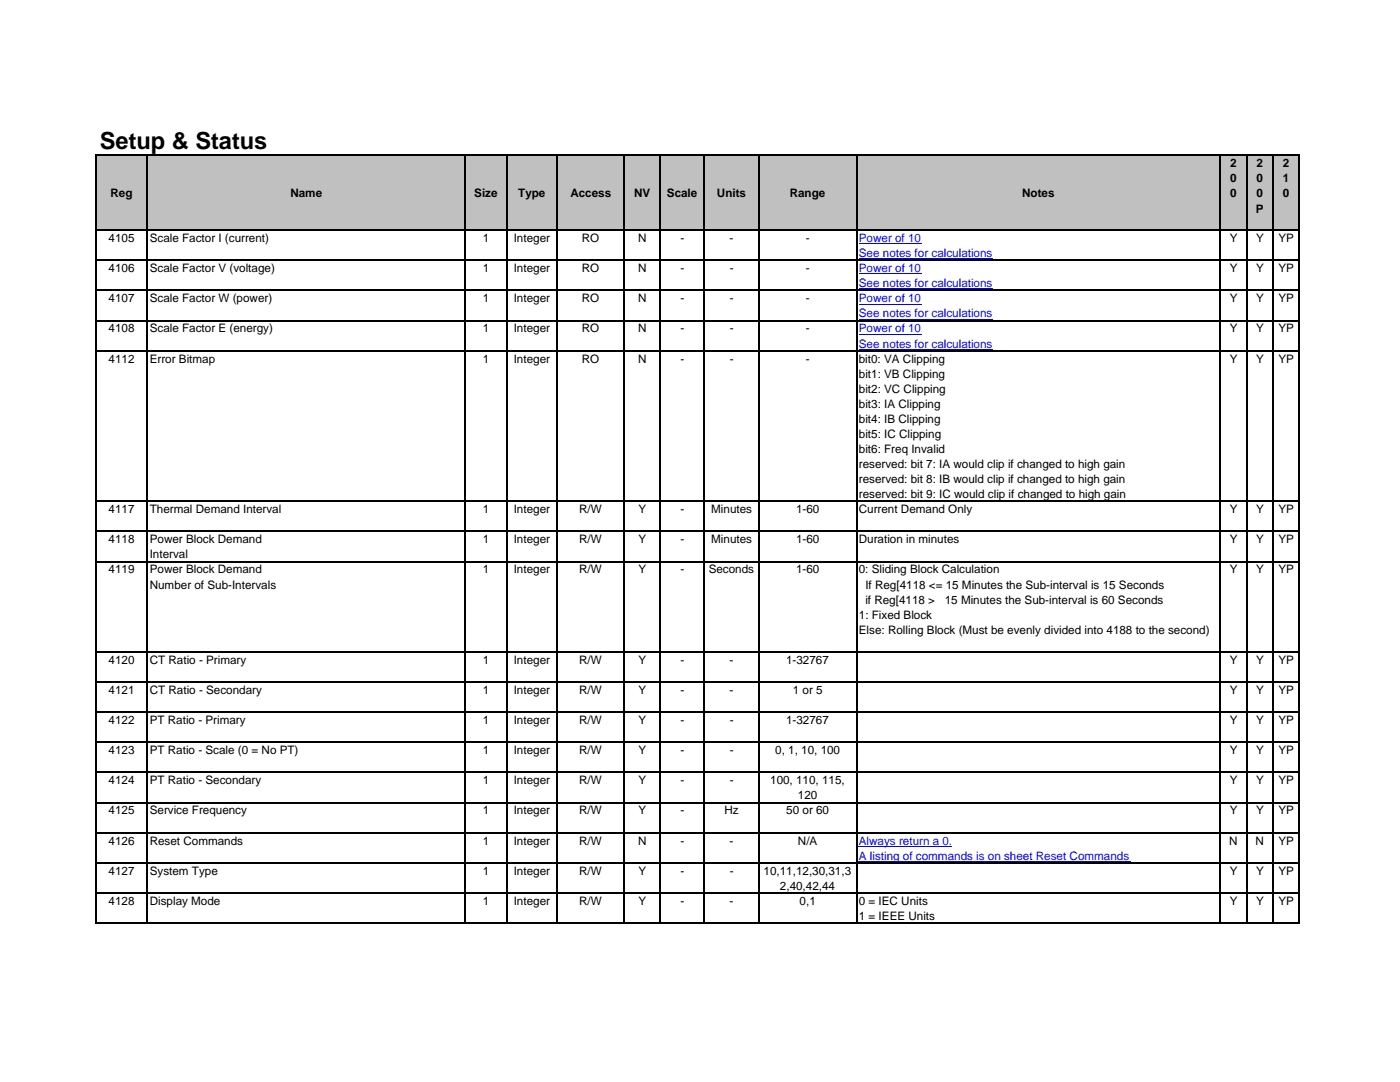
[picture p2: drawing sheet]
<svg xmlns="http://www.w3.org/2000/svg" width="279mm" height="216mm" viewBox="0 0 279 216" stroke-linecap="round" stroke-linejoin="round" font-family="sans-serif">
<defs><g id="words">
<text font-size="4.7" x="19.9" y="29.8">Setup &amp; Status</text>
<g font-size="2.3">
<text x="245.5" y="33.3">2</text>
<text x="250.8" y="33.3">2</text>
<text x="256" y="33.3">2</text>
<text x="22.1" y="39.2">Reg</text>
<text x="58" y="39.2">Name</text>
<text x="94.7" y="39.2">Size</text>
<text x="103.4" y="39.2">Type</text>
<text x="113.8" y="39.2">Access</text>
<text x="126.5" y="39.2">NV</text>
<text x="133.1" y="39.2">Scale</text>
<text x="143.1" y="39.2">Units</text>
<text x="157.6" y="39.2">Range</text>
<text x="204" y="39.2">Notes</text>
<text x="245.5" y="36.3">0</text>
<text x="245.5" y="39.4">0</text>
<text x="250.8" y="36.3">0</text>
<text x="250.8" y="39.4">0</text>
<text x="256" y="36.3">1</text>
<text x="256" y="39.4">0</text>
<text x="250.7" y="42.4">P</text>
<text x="21.7" y="48.3">4105</text>
<text x="29.9" y="48.3">Scale Factor I (current)</text>
<text x="96.3" y="48.3">1</text>
<text x="102.5" y="48.3">Integer</text>
<text x="116.1" y="48.3">RO</text>
<text x="127.3" y="48.3">N</text>
<text x="135.8" y="48.3">-</text>
<text x="145.6" y="48.3">-</text>
<text x="160.8" y="48.3">-</text>
<text x="245.4" y="48.3">Y</text>
<text x="250.7" y="48.3">Y</text>
<text x="255.1" y="48.3">YP</text>
<text x="21.7" y="54.3">4106</text>
<text x="29.9" y="54.3">Scale Factor V (voltage)</text>
<text x="96.3" y="54.3">1</text>
<text x="102.5" y="54.3">Integer</text>
<text x="116.1" y="54.3">RO</text>
<text x="127.3" y="54.3">N</text>
<text x="135.8" y="54.3">-</text>
<text x="145.6" y="54.3">-</text>
<text x="160.8" y="54.3">-</text>
<text x="245.4" y="54.3">Y</text>
<text x="250.7" y="54.3">Y</text>
<text x="255.1" y="54.3">YP</text>
<text x="21.7" y="60.3">4107</text>
<text x="29.9" y="60.3">Scale Factor W (power)</text>
<text x="96.3" y="60.3">1</text>
<text x="102.5" y="60.3">Integer</text>
<text x="116.1" y="60.3">RO</text>
<text x="127.3" y="60.3">N</text>
<text x="135.8" y="60.3">-</text>
<text x="145.6" y="60.3">-</text>
<text x="160.8" y="60.3">-</text>
<text x="245.4" y="60.3">Y</text>
<text x="250.7" y="60.3">Y</text>
<text x="255.1" y="60.3">YP</text>
<text x="21.7" y="66.3">4108</text>
<text x="29.9" y="66.3">Scale Factor E (energy)</text>
<text x="96.3" y="66.3">1</text>
<text x="102.5" y="66.3">Integer</text>
<text x="116.1" y="66.3">RO</text>
<text x="127.3" y="66.3">N</text>
<text x="135.8" y="66.3">-</text>
<text x="145.6" y="66.3">-</text>
<text x="160.8" y="66.3">-</text>
<text x="245.4" y="66.3">Y</text>
<text x="250.7" y="66.3">Y</text>
<text x="255.1" y="66.3">YP</text>
<text x="21.7" y="72.3">4112</text>
<text x="29.9" y="72.3">Error Bitmap</text>
<text x="96.3" y="72.3">1</text>
<text x="102.5" y="72.3">Integer</text>
<text x="116.1" y="72.3">RO</text>
<text x="127.3" y="72.3">N</text>
<text x="135.8" y="72.3">-</text>
<text x="145.6" y="72.3">-</text>
<text x="160.8" y="72.3">-</text>
<text x="171.4" y="72.3">bit0: VA Clipping</text>
<text x="171.4" y="75.4">bit1: VB Clipping</text>
<text x="245.4" y="72.4">Y</text>
<text x="250.7" y="72.4">Y</text>
<text x="255.1" y="72.4">YP</text>
<text x="171.4" y="78.4">bit2: VC Clipping</text>
<text x="171.4" y="81.4">bit3: IA Clipping</text>
<text x="171.4" y="84.4">bit4: IB Clipping</text>
<text x="171.4" y="87.4">bit5: IC Clipping</text>
<text x="171.4" y="90.4">bit6: Freq Invalid</text>
<text x="171.4" y="93.4">reserved: bit 7: IA would clip if changed to high gain</text>
<text x="171.4" y="96.4">reserved: bit 8: IB would clip if changed to high gain</text>
<text x="171.4" y="99.4">reserved: bit 9: IC would clip if changed to high gain</text>
<text x="21.7" y="102.4">4117</text>
<text x="29.9" y="102.4">Thermal Demand Interval</text>
<text x="96.3" y="102.4">1</text>
<text x="102.5" y="102.4">Integer</text>
<text x="115.6" y="102.4">R/W</text>
<text x="127.4" y="102.4">Y</text>
<text x="135.8" y="102.4">-</text>
<text x="141.9" y="102.4">Minutes</text>
<text x="158.9" y="102.4">1-60</text>
<text x="171.4" y="102.4">Current Demand Only</text>
<text x="245.4" y="102.4">Y</text>
<text x="250.7" y="102.4">Y</text>
<text x="255.1" y="102.4">YP</text>
<text x="21.7" y="108.4">4118</text>
<text x="29.9" y="108.4">Power Block Demand</text>
<text x="29.9" y="111.4">Interval</text>
<text x="96.3" y="108.4">1</text>
<text x="102.5" y="108.4">Integer</text>
<text x="115.6" y="108.4">R/W</text>
<text x="127.4" y="108.4">Y</text>
<text x="135.8" y="108.4">-</text>
<text x="141.9" y="108.4">Minutes</text>
<text x="158.9" y="108.4">1-60</text>
<text x="171.4" y="108.4">Duration in minutes</text>
<text x="245.4" y="108.4">Y</text>
<text x="250.7" y="108.4">Y</text>
<text x="255.1" y="108.4">YP</text>
<text x="21.7" y="114.4">4119</text>
<text x="29.9" y="114.4">Power Block Demand</text>
<text x="29.9" y="117.4">Number of Sub-Intervals</text>
<text x="96.3" y="114.4">1</text>
<text x="102.5" y="114.4">Integer</text>
<text x="115.6" y="114.4">R/W</text>
<text x="127.4" y="114.4">Y</text>
<text x="135.8" y="114.4">-</text>
<text x="141.4" y="114.4">Seconds</text>
<text x="158.9" y="114.4">1-60</text>
<text x="171.4" y="114.4">0: Sliding Block Calculation</text>
<text x="172.7" y="117.4">If Reg[4118 &lt;= 15 Minutes the Sub-interval is 15 Seconds</text>
<text x="245.4" y="114.4">Y</text>
<text x="250.7" y="114.4">Y</text>
<text x="255.1" y="114.4">YP</text>
<text x="171.4" y="123.4">1: Fixed Block</text>
<text x="172.7" y="120.4">if Reg[4118 &gt;</text>
<text x="188.6" y="120.4">15 Minutes the Sub-interval is 60 Seconds</text>
<text x="171.4" y="126.5">Else: Rolling Block (Must be evenly divided into 4188 to the second)</text>
<text x="21.7" y="132.5">4120</text>
<text x="29.9" y="132.5">CT Ratio - Primary</text>
<text x="96.3" y="132.5">1</text>
<text x="102.5" y="132.5">Integer</text>
<text x="115.6" y="132.5">R/W</text>
<text x="127.4" y="132.5">Y</text>
<text x="135.8" y="132.5">-</text>
<text x="145.6" y="132.5">-</text>
<text x="156.9" y="132.5">1-32767</text>
<text x="245.4" y="132.5">Y</text>
<text x="250.7" y="132.5">Y</text>
<text x="255.1" y="132.5">YP</text>
<text x="21.7" y="138.5">4121</text>
<text x="29.9" y="138.5">CT Ratio - Secondary</text>
<text x="96.3" y="138.5">1</text>
<text x="102.5" y="138.5">Integer</text>
<text x="115.6" y="138.5">R/W</text>
<text x="127.4" y="138.5">Y</text>
<text x="135.8" y="138.5">-</text>
<text x="145.6" y="138.5">-</text>
<text x="158.2" y="138.5">1 or 5</text>
<text x="245.4" y="138.5">Y</text>
<text x="250.7" y="138.5">Y</text>
<text x="255.1" y="138.5">YP</text>
<text x="21.7" y="144.5">4122</text>
<text x="29.9" y="144.5">PT Ratio - Primary</text>
<text x="96.3" y="144.5">1</text>
<text x="102.5" y="144.5">Integer</text>
<text x="115.6" y="144.5">R/W</text>
<text x="127.4" y="144.5">Y</text>
<text x="135.8" y="144.5">-</text>
<text x="145.6" y="144.5">-</text>
<text x="156.9" y="144.5">1-32767</text>
<text x="245.4" y="144.5">Y</text>
<text x="250.7" y="144.5">Y</text>
<text x="255.1" y="144.5">YP</text>
<text x="21.7" y="150.5">4123</text>
<text x="29.9" y="150.5">PT Ratio - Scale (0 = No PT)</text>
<text x="96.3" y="150.5">1</text>
<text x="102.5" y="150.5">Integer</text>
<text x="115.6" y="150.5">R/W</text>
<text x="127.4" y="150.5">Y</text>
<text x="135.8" y="150.5">-</text>
<text x="145.6" y="150.5">-</text>
<text x="154.7" y="150.5">0, 1, 10, 100</text>
<text x="245.4" y="150.5">Y</text>
<text x="250.7" y="150.5">Y</text>
<text x="255.1" y="150.5">YP</text>
<text x="21.7" y="156.5">4124</text>
<text x="29.9" y="156.5">PT Ratio - Secondary</text>
<text x="96.3" y="156.5">1</text>
<text x="102.5" y="156.5">Integer</text>
<text x="115.6" y="156.5">R/W</text>
<text x="127.4" y="156.5">Y</text>
<text x="135.8" y="156.5">-</text>
<text x="145.6" y="156.5">-</text>
<text x="153.7" y="156.5">100, 110, 115,</text>
<text x="159.3" y="159.5">120</text>
<text x="245.4" y="156.5">Y</text>
<text x="250.7" y="156.5">Y</text>
<text x="255.1" y="156.5">YP</text>
<text x="21.7" y="162.5">4125</text>
<text x="29.9" y="162.5">Service Frequency</text>
<text x="96.3" y="162.5">1</text>
<text x="102.5" y="162.5">Integer</text>
<text x="115.6" y="162.5">R/W</text>
<text x="127.4" y="162.5">Y</text>
<text x="135.8" y="162.5">-</text>
<text x="144.6" y="162.5">Hz</text>
<text x="156.9" y="162.5">50 or 60</text>
<text x="245.4" y="162.5">Y</text>
<text x="250.7" y="162.5">Y</text>
<text x="255.1" y="162.5">YP</text>
<text x="21.7" y="168.5">4126</text>
<text x="29.9" y="168.5">Reset Commands</text>
<text x="96.3" y="168.5">1</text>
<text x="102.5" y="168.5">Integer</text>
<text x="115.6" y="168.5">R/W</text>
<text x="127.3" y="168.5">N</text>
<text x="135.8" y="168.5">-</text>
<text x="145.6" y="168.5">-</text>
<text x="159.3" y="168.5">N/A</text>
<text x="245.3" y="168.5">N</text>
<text x="250.6" y="168.5">N</text>
<text x="255.1" y="168.5">YP</text>
<text x="21.7" y="174.5">4127</text>
<text x="29.9" y="174.5">System Type</text>
<text x="96.3" y="174.5">1</text>
<text x="102.5" y="174.5">Integer</text>
<text x="115.6" y="174.5">R/W</text>
<text x="127.4" y="174.5">Y</text>
<text x="135.8" y="174.5">-</text>
<text x="145.6" y="174.5">-</text>
<text x="152.4" y="174.5">10,11,12,30,31,3</text>
<text x="155.7" y="177.5">2,40,42,44</text>
<text x="245.4" y="174.5">Y</text>
<text x="250.7" y="174.5">Y</text>
<text x="255.1" y="174.5">YP</text>
<text x="21.7" y="180.6">4128</text>
<text x="29.9" y="180.6">Display Mode</text>
<text x="96.3" y="180.6">1</text>
<text x="102.5" y="180.6">Integer</text>
<text x="115.6" y="180.6">R/W</text>
<text x="127.4" y="180.6">Y</text>
<text x="135.8" y="180.6">-</text>
<text x="145.6" y="180.6">-</text>
<text x="159.6" y="180.6">0,1</text>
<text x="171.4" y="180.6">0 = IEC Units</text>
<text x="171.4" y="183.6">1 = IEEE Units</text>
<text x="245.4" y="180.6">Y</text>
<text x="250.7" y="180.6">Y</text>
<text x="255.1" y="180.6">YP</text>
</g>
<g font-size="2.3" fill="#00f">
<text x="171.4" y="48.3">Power of 10</text>
<text x="171.4" y="51.3">See notes for calculations</text>
<text x="171.4" y="54.3">Power of 10</text>
<text x="171.4" y="57.3">See notes for calculations</text>
<text x="171.4" y="60.3">Power of 10</text>
<text x="171.4" y="63.3">See notes for calculations</text>
<text x="171.4" y="66.3">Power of 10</text>
<text x="171.4" y="69.3">See notes for calculations</text>
<text x="171.4" y="168.5">Always return a 0.</text>
<text x="171.4" y="171.5">A listing of commands is on sheet Reset Commands</text>
</g>
</g></defs>
<path d="M19.3 30.9h240v15.1h-240z" fill="#c0c0c0"/>
<path d="M171.4 48.6h12.5M171.4 51.6h26.7M171.4 54.7h12.5M171.4 57.7h26.7M171.4 60.7h12.5M171.4 63.7h26.7M171.4 66.7h12.5M171.4 69.7h26.7M171.4 168.9h18.6M171.4 171.9h54.3" fill="none" stroke="#00f" stroke-width=".2"/>
<g fill="none" stroke="#000" stroke-width=".25">
<path d="M19.1 30.8v153.5M19.3 30.9h240.1M29.4 31v153.3M92.8 31v153.3M101.1 31v153.3M111.2 31v153.3M124.5 31v153.3M131.8 31v153.3M140.5 31v153.3M151.5 31v153.3M170.9 31v153.3M243.5 31v153.3"/>
<path d="M248.8 31v153.3M254 31v153.3M259.3 31v153.3M19.3 45.9h240.1M19.3 51.9h240.1M19.3 58h240.1M19.3 64h240.1M19.3 70h240.1M19.3 100h240.1M19.3 106h240.1M19.3 112.1h240.1M19.3 130.1h240.1"/>
<path d="M19.3 136.1h240.1M19.3 142.1h240.1M19.3 148.1h240.1M19.3 154.1h240.1M19.3 160.1h240.1M19.3 166.2h240.1M19.3 172.2h240.1M19.3 178.2h240.1M19.3 184.2h240.1"/>
</g>
<use href="#words"/>
</svg>
